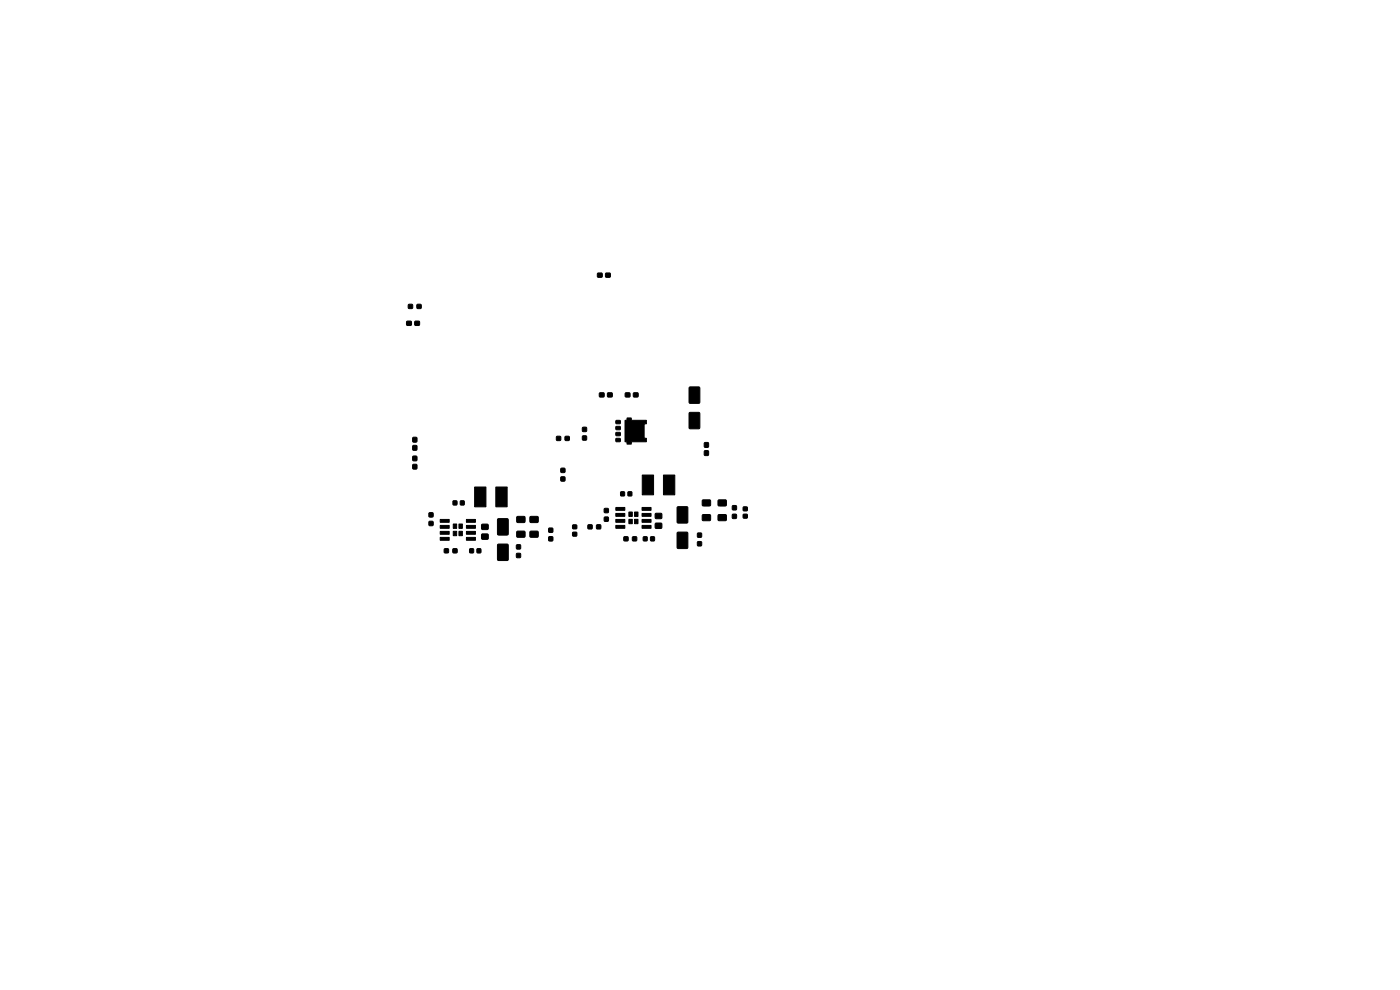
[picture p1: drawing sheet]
<svg xmlns="http://www.w3.org/2000/svg" width="297mm" height="210mm" viewBox="0 0 297 210" stroke-linecap="round" stroke-linejoin="round" font-family="sans-serif">
<g fill="#000" stroke="#000" stroke-width=".21">
<path d="M126.8 58h.9v.8h-.9zM128.5 58h.9v.8h-.9zM86.3 68.2h.9v.8h-.9zM86.7 64.6h.8v.8h-.8zM88 68.2h1v.8h-1zM88.5 64.6h.8v.8h-.8zM87.6 94.5h.8v1h-.8zM87.6 92.8h.8v.9h-.8zM87.6 96.8h.8v.9h-.8zM87.6 98.5h.8v1h-.8zM118.1 92.6h.8v.8h-.8zM119 99.4h.8v.8h-.8z"/>
<path d="M119.9 92.6h.8v.8h-.8zM123.6 92.5h.8v.8h-.8zM123.6 90.7h.8v.8h-.8zM127.2 83.4h.9v.8h-.9zM128.9 83.4h.9v.8h-.9zM130.7 89.2h.9v.7h-.9zM130.7 90.5h.9v.6h-.9zM130.7 91.8h.9v.6h-.9zM130.7 93h.9v.7h-.9zM132.7 83.4h.9v.8h-.9zM133 88.7h.9v.5h3.2v.7h-.5v3.1h.5v.7h-3.2v.5h-.9v-.5h-.4v-4.5h.4zM134.4 83.4h.9v.8h-.9z"/>
<path d="M146.2 87.5h2l.3 .1v3.1l-.2 .3h-1.9l-.2-.2zM146.2 82.1h2l.3 .1v3.1l-.2 .3h-1.9l-.2-.2zM149.5 93.9h.8v1h-.8zM149.5 95.6h.8v1h-.8zM91 108.8h.8v.8h-.8zM91 110.6h.8v.9h-.8zM93.4 110.2h1.9v.6h-1.9zM93.4 111.5h1.9v.6h-1.9zM93.4 112.7h1.9v.6h-1.9zM93.4 114h1.9v.6h-1.9zM94.3 116.4h.8v.8h-.8zM96.1 106.3h.8v.8h-.8z"/>
<path d="M96.2 111.2h.7v.9h-.7zM96.2 112.7h.7v.9h-.7zM96.1 116.4h.8v.8h-.8zM97.4 111.2h.7v.9h-.7zM97.4 112.7h.7v.9h-.7zM97.7 106.3h.8v.8h-.8zM98.9 114h2v.6h-2zM98.9 112.7h2v.6h-2zM98.9 111.5h2v.6h-2zM98.9 110.2h2v.6h-2zM99.7 116.4h.7v.8h-.7zM100.7 103.3h2.4v4.2h-2.4z"/>
<path d="M101.2 116.4h.8v.8h-.8zM102.2 111.2h1.3v1.1h-1.3zM102.2 113.3h1.3v1h-1.3zM105.2 103.3h2.4v4.2h-2.4zM105.6 110.1l2-.1 .2 .2v3.1l-.1 .2h-1.9l-.3-.1zM105.6 115.5l2-.1 .2 .2v3.1l-.1 .2h-1.9l-.3-.1zM109.6 117.4h.8v.9h-.8zM109.6 115.6h.8v.8h-.8zM109.7 109.6h1.6v1.2h-1.6zM109.7 112.7h1.6v1.2h-1.6zM112.5 109.6h1.6v1.2h-1.6zM112.5 112.7h1.6v1.2h-1.6z"/>
<path d="M116.4 113.9h.8v.8h-.8zM116.4 112.1h.8v.8h-.8zM119 101.2h.8v.8h-.8zM121.5 111.4h.8v.7h-.8zM121.5 112.9h.8v.8h-.8zM124.8 111.4h.8v.8h-.8zM126.6 111.4h.8v.8h-.8zM128.2 107.9h.8v.8h-.8zM128.2 109.7h.8v.9h-.8zM130.6 107.6h2v.7h-2zM130.6 108.9h2v.6h-2zM130.6 110.2h2v.6h-2z"/>
<path d="M130.6 111.5h2v.6h-2zM131.7 104.4h.8v.8h-.8zM133.2 104.4h.8v.8h-.8zM132.4 113.9h.8v.8h-.8zM133.4 108.6h.7v.9h-.7zM133.4 110.2h.7v.9h-.7zM134.6 108.6h.7v.9h-.7zM134.6 110.2h.7v.9h-.7zM134.2 113.9h.8v.8h-.8zM136.2 111.5h1.9v.6h-1.9zM136.2 110.2h1.9v.6h-1.9zM136.2 108.9h1.9v.6h-1.9z"/>
<path d="M136.2 107.6h1.9v.7h-1.9zM136.2 100.8h2.4v4.2h-2.4zM136.5 113.9h.8v.8h-.8zM138 113.9h.8v.8h-.8zM139 108.9h1.4v1.1h-1.4zM139 111h1.4v1h-1.4zM140.7 100.8h2.5v4.2h-2.5zM143.7 107.5h2l.2 .1v3.1l-.1 .3h-1.9l-.3-.2zM143.7 112.9h2l.2 .1v3.1l-.1 .3h-1.9l-.3-.2zM148 114.9h.8v.9h-.8zM148 113.1h.8v.8h-.8zM149 106.1h1.7v1.2h-1.7z"/>
<path d="M149 109.2h1.7v1.2h-1.7zM152.4 106.1h1.6v1.2h-1.6zM152.4 109.2h1.6v1.2h-1.6zM155.4 109.1h.8v.9h-.8zM155.4 107.3h.8v.8h-.8zM157.7 107.6h.8v.7h-.8zM157.7 109.1h.8v.8h-.8z"/>
</g>
</svg>
